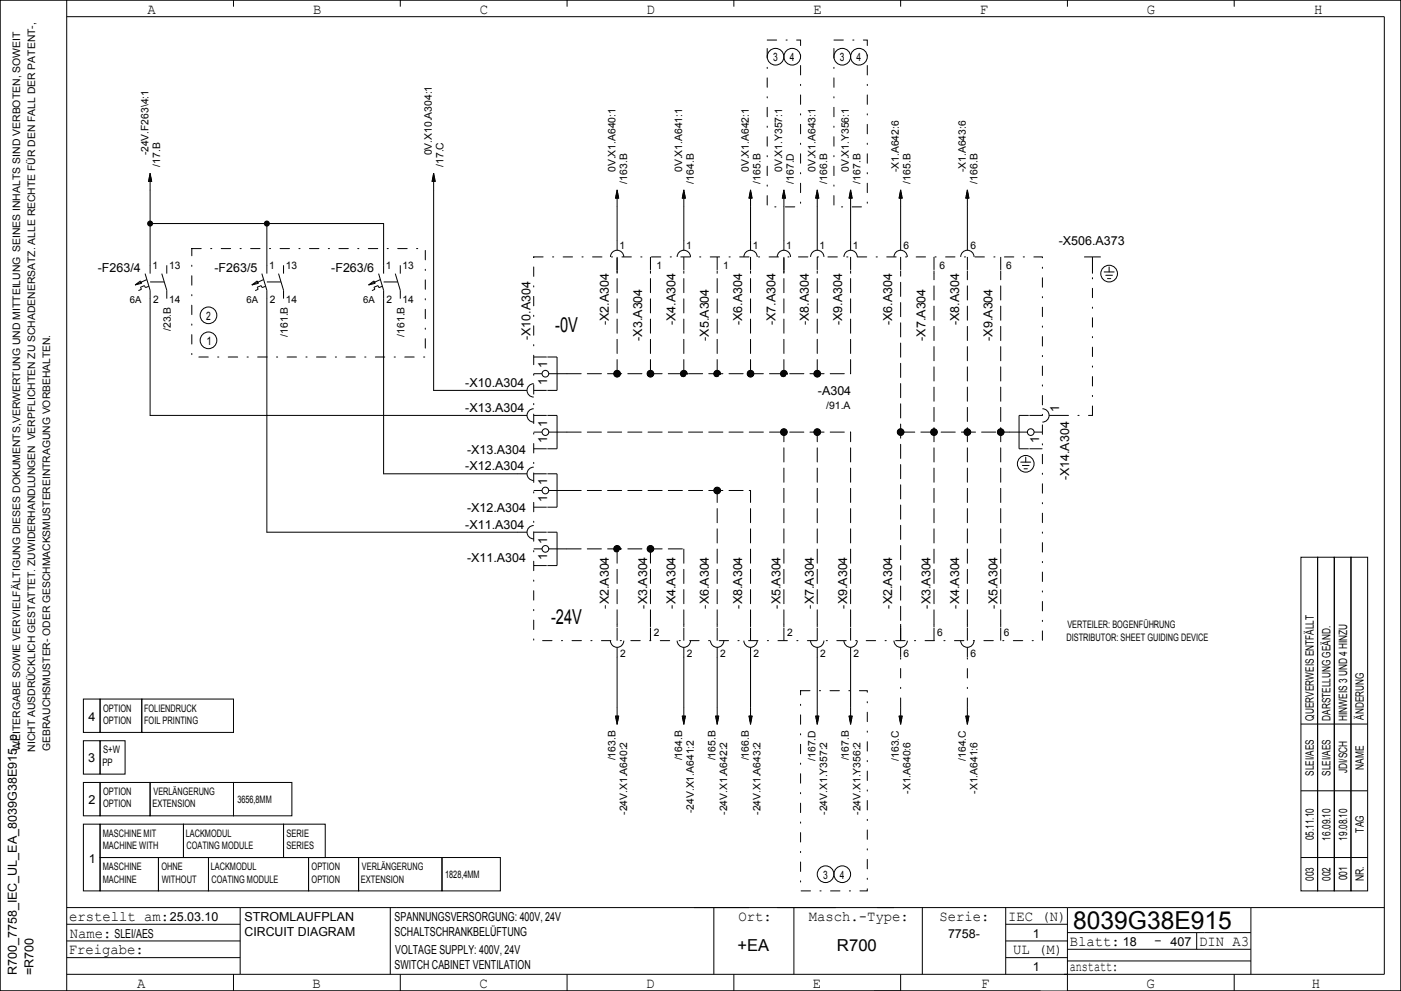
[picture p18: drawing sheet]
<svg xmlns="http://www.w3.org/2000/svg" width="420mm" height="297mm" viewBox="0 0 420 297" stroke-linecap="round" stroke-linejoin="round" font-family="sans-serif">
<defs><g id="words">
<text font-size="7.4" x="321.7" y="278.5">8039G38E915</text>
<g font-size="6.2">
<text x="166.4" y="99.5">­0V</text>
<text x="165.2" y="187">­24V</text>
</g>
<g font-size="4.9">
<text x="221" y="285">+EA</text>
<text x="250.9" y="285">R700</text>
</g>
<g font-size="4.4">
<text x="44.3" y="4.2">A</text>
<text x="93.8" y="4.2">B</text>
<text x="143.9" y="4.2">C</text>
<text x="193.9" y="4.2">D</text>
<text x="243.8" y="4.2">E</text>
<text x="293.8" y="4.2">F</text>
<text x="343.8" y="4.2">G</text>
<text x="394" y="4.2">H</text>
<text x="20.7" y="276">erstellt am:</text>
<text x="221.4" y="276">Ort:</text>
<text x="242.5" y="276">Masch.­Type:</text>
<text x="281.6" y="276">Serie:</text>
<text x="302.2" y="276">IEC (N)</text>
<text x="20.9" y="281">Name:</text>
<text x="20.6" y="286">Freigabe:</text>
<text x="303.7" y="286">UL (M)</text>
<text x="320.7" y="283.5">Blatt:</text>
<text x="346" y="283.2">­</text>
<text x="359.5" y="283.5">DIN A3</text>
<text x="320.7" y="291">anstatt:</text>
<text x="41.1" y="296">A</text>
<text x="93.7" y="296">B</text>
<text x="143.7" y="296">C</text>
<text x="193.7" y="296">D</text>
<text x="243.7" y="296">E</text>
<text x="294.1" y="296">F</text>
<text x="343.7" y="296">G</text>
<text x="393.3" y="296">H</text>
</g>
<g font-size="3.7">
<text x="317.4" y="73.5">­X506.A373</text>
<text x="29.3" y="81.5">­F263/4</text>
<text x="64.3" y="81.5">­F263/5</text>
<text x="99.3" y="81.5">­F263/6</text>
<text x="159" y="102" transform="rotate(-90 159 102)">­X10.A304</text>
<text x="182.5" y="97.4" transform="rotate(-90 182.5 97.4)">­X2.A304</text>
<text x="202.5" y="97.4" transform="rotate(-90 202.5 97.4)">­X4.A304</text>
<text x="222.5" y="97.4" transform="rotate(-90 222.5 97.4)">­X6.A304</text>
<text x="232.5" y="97.4" transform="rotate(-90 232.5 97.4)">­X7.A304</text>
<text x="242.5" y="97.4" transform="rotate(-90 242.5 97.4)">­X8.A304</text>
<text x="252.5" y="97.4" transform="rotate(-90 252.5 97.4)">­X9.A304</text>
<text x="267.5" y="97.4" transform="rotate(-90 267.5 97.4)">­X6.A304</text>
<text x="287.5" y="97.4" transform="rotate(-90 287.5 97.4)">­X8.A304</text>
<text x="192.5" y="102.1" transform="rotate(-90 192.5 102.1)">­X3.A304</text>
<text x="212.5" y="102.1" transform="rotate(-90 212.5 102.1)">­X5.A304</text>
<text x="277.5" y="102.1" transform="rotate(-90 277.5 102.1)">­X7.A304</text>
<text x="297.5" y="102.1" transform="rotate(-90 297.5 102.1)">­X9.A304</text>
<text x="164" y="110.4" transform="rotate(-90 164 110.4)">1</text>
<text x="139.5" y="116">­X10.A304</text>
<text x="164" y="115.4" transform="rotate(-90 164 115.4)">1</text>
<text x="245.2" y="118.5">­A304</text>
<text x="139.5" y="123.5">­X13.A304</text>
<text x="317.5" y="123.4" transform="rotate(-90 317.5 123.4)">1</text>
<text x="164" y="127.9" transform="rotate(-90 164 127.9)">1</text>
<text x="140" y="136">­X13.A304</text>
<text x="164" y="132.9" transform="rotate(-90 164 132.9)">1</text>
<text x="311.5" y="132.9" transform="rotate(-90 311.5 132.9)">1</text>
<text x="139.5" y="141">­X12.A304</text>
<text x="320.5" y="144" transform="rotate(-90 320.5 144)">­X14.A304</text>
<text x="164" y="145.4" transform="rotate(-90 164 145.4)">1</text>
<text x="140" y="153.5">­X12.A304</text>
<text x="164" y="150.4" transform="rotate(-90 164 150.4)">1</text>
<text x="139.5" y="158.5">­X11.A304</text>
<text x="164" y="167.9" transform="rotate(-90 164 167.9)">1</text>
<text x="164" y="162.9" transform="rotate(-90 164 162.9)">1</text>
<text x="140" y="168.5">­X11.A304</text>
<text x="182.5" y="182.4" transform="rotate(-90 182.5 182.4)">­X2.A304</text>
<text x="194" y="182.4" transform="rotate(-90 194 182.4)">­X3.A304</text>
<text x="202.5" y="182.4" transform="rotate(-90 202.5 182.4)">­X4.A304</text>
<text x="212.5" y="182.4" transform="rotate(-90 212.5 182.4)">­X6.A304</text>
<text x="222.5" y="182.4" transform="rotate(-90 222.5 182.4)">­X8.A304</text>
<text x="234" y="182.4" transform="rotate(-90 234 182.4)">­X5.A304</text>
<text x="244" y="182.4" transform="rotate(-90 244 182.4)">­X7.A304</text>
<text x="254" y="182.4" transform="rotate(-90 254 182.4)">­X9.A304</text>
<text x="267.5" y="182.4" transform="rotate(-90 267.5 182.4)">­X2.A304</text>
<text x="279" y="182.4" transform="rotate(-90 279 182.4)">­X3.A304</text>
<text x="287.5" y="182.4" transform="rotate(-90 287.5 182.4)">­X4.A304</text>
<text x="299" y="182.4" transform="rotate(-90 299 182.4)">­X5.A304</text>
<text x="26.5" y="216">4</text>
<text x="26.5" y="228.5">3</text>
<text x="26.5" y="241">2</text>
<text x="26.6" y="258.5">1</text>
<text x="50.9" y="276">25.03.10</text>
<text x="73.3" y="276">STROMLAUFPLAN</text>
<text x="118.3" y="276">SPANNUNGSVERSORGUNG: 400V, 24V</text>
<text x="34.3" y="281">SLEI/AES</text>
<text x="73.3" y="280.5">CIRCUIT DIAGRAM</text>
<text x="118.3" y="280.5">SCHALTSCHRANKBELÜFTUNG</text>
<text x="284.2" y="281">7758­</text>
<text x="309.6" y="281">1</text>
<text x="118.5" y="286">VOLTAGE SUPPLY: 400V, 24V</text>
<text x="336.6" y="283.5">18</text>
<text x="350.9" y="283.5">407</text>
<text x="5" y="292.3" transform="rotate(-90 5 292.3)">R700_7758_IEC_UL_EA_8039G38E915_p</text>
<text x="10" y="292.2" transform="rotate(-90 10 292.2)">=R700</text>
<text x="118.3" y="290.5">SWITCH CABINET VENTILATION</text>
<text x="309.6" y="291">1</text>
</g>
<g font-size="3.5">
<text x="231.8" y="18.4">3</text>
<text x="236.8" y="18.4">4</text>
<text x="251.8" y="18.4">3</text>
<text x="256.8" y="18.4">4</text>
<text x="61.8" y="95.9">2</text>
<text x="61.9" y="103.4">1</text>
<text x="393.9" y="216" transform="rotate(-90 393.9 216)">QUERVERWEIS ENTFÄLLT</text>
<text x="408.9" y="215.7" transform="rotate(-90 408.9 215.7)">ÄNDERUNG</text>
<text x="398.9" y="216" transform="rotate(-90 398.9 216)">DARSTELLUNG GEÄND.</text>
<text x="403.9" y="216" transform="rotate(-90 403.9 216)">HINWEIS 3 UND 4 HINZU</text>
<text x="393.9" y="232.5" transform="rotate(-90 393.9 232.5)">SLEI/AES</text>
<text x="398.9" y="232.5" transform="rotate(-90 398.9 232.5)">SLEI/AES</text>
<text x="403.9" y="231.8" transform="rotate(-90 403.9 231.8)">JDI/SCH</text>
<text x="408.9" y="230.7" transform="rotate(-90 408.9 230.7)">NAME</text>
<text x="393.9" y="251.8" transform="rotate(-90 393.9 251.8)">05.11.10</text>
<text x="398.9" y="251.9" transform="rotate(-90 398.9 251.9)">16.09.10</text>
<text x="403.9" y="251.9" transform="rotate(-90 403.9 251.9)">19.08.10</text>
<text x="408.9" y="249.5" transform="rotate(-90 408.9 249.5)">TAG</text>
<text x="246.8" y="263.4">3</text>
<text x="251.8" y="263.4">4</text>
<text x="403.9" y="263.8" transform="rotate(-90 403.9 263.8)">001</text>
<text x="393.9" y="264.1" transform="rotate(-90 393.9 264.1)">003</text>
<text x="398.9" y="264.1" transform="rotate(-90 398.9 264.1)">002</text>
<text x="408.9" y="264.2" transform="rotate(-90 408.9 264.2)">NR.</text>
</g>
<g font-size="3.1">
<text x="44.5" y="46.6" transform="rotate(-90 44.5 46.6)">­24V.F263\4:1</text>
<text x="129.5" y="46.6" transform="rotate(-90 129.5 46.6)">0V.X10.A304:1</text>
<text x="48" y="50" transform="rotate(-90 48 50)">/17.B</text>
<text x="133" y="50" transform="rotate(-90 133 50)">/17.C</text>
<text x="184.5" y="51.6" transform="rotate(-90 184.5 51.6)">0V.X1.A640:1</text>
<text x="204.5" y="51.6" transform="rotate(-90 204.5 51.6)">0V.X1.A641:1</text>
<text x="224.5" y="51.6" transform="rotate(-90 224.5 51.6)">0V.X1.A642:1</text>
<text x="234.5" y="51.6" transform="rotate(-90 234.5 51.6)">0V.X1.Y357:1</text>
<text x="244.5" y="51.6" transform="rotate(-90 244.5 51.6)">0V.X1.A643:1</text>
<text x="254.5" y="51.6" transform="rotate(-90 254.5 51.6)">0V.X1.Y356:1</text>
<text x="269.5" y="51.6" transform="rotate(-90 269.5 51.6)">­X1.A642:6</text>
<text x="289.5" y="51.6" transform="rotate(-90 289.5 51.6)">­X1.A643:6</text>
<text x="188" y="55" transform="rotate(-90 188 55)">/163.B</text>
<text x="208" y="55" transform="rotate(-90 208 55)">/164.B</text>
<text x="228" y="55" transform="rotate(-90 228 55)">/165.B</text>
<text x="238" y="55" transform="rotate(-90 238 55)">/167.D</text>
<text x="248" y="55" transform="rotate(-90 248 55)">/166.B</text>
<text x="258" y="55" transform="rotate(-90 258 55)">/167.B</text>
<text x="273" y="55" transform="rotate(-90 273 55)">/165.B</text>
<text x="293" y="55" transform="rotate(-90 293 55)">/166.B</text>
<text x="185.7" y="74.5">1</text>
<text x="205.7" y="74.5">1</text>
<text x="225.7" y="74.5">1</text>
<text x="235.7" y="74.5">1</text>
<text x="245.7" y="74.5">1</text>
<text x="255.7" y="74.5">1</text>
<text x="270.9" y="74.5">6</text>
<text x="290.9" y="74.5">6</text>
<text x="45.7" y="80.8">1</text>
<text x="50.7" y="80.8">13</text>
<text x="80.7" y="80.8">1</text>
<text x="85.7" y="80.8">13</text>
<text x="115.7" y="80.8">1</text>
<text x="120.7" y="80.8">13</text>
<text x="196.8" y="80.8">1</text>
<text x="216.8" y="80.8">1</text>
<text x="281.7" y="80.8">6</text>
<text x="301.7" y="80.8">6</text>
<text x="45.9" y="90.7">2</text>
<text x="50.7" y="90.7">14</text>
<text x="80.9" y="90.7">2</text>
<text x="85.7" y="90.7">14</text>
<text x="115.9" y="90.7">2</text>
<text x="120.7" y="90.7">14</text>
<text x="51.3" y="99.2" transform="rotate(-90 51.3 99.2)">/23.B</text>
<text x="86.3" y="100.9" transform="rotate(-90 86.3 100.9)">/161.B</text>
<text x="121.3" y="100.9" transform="rotate(-90 121.3 100.9)">/161.B</text>
<text x="247.7" y="122.6">/91.A</text>
<text x="196" y="190.8">2</text>
<text x="236" y="190.8">2</text>
<text x="280.9" y="190.8">6</text>
<text x="300.9" y="190.8">6</text>
<text x="320" y="188.3">VERTEILER: BOGENFÜHRUNG</text>
<text x="185.9" y="197">2</text>
<text x="205.9" y="197">2</text>
<text x="215.9" y="197">2</text>
<text x="225.9" y="197">2</text>
<text x="245.9" y="197">2</text>
<text x="255.9" y="197">2</text>
<text x="270.9" y="197">6</text>
<text x="290.9" y="197">6</text>
<text x="319.7" y="192">DISTRIBUTOR: SHEET GUIDING DEVICE</text>
<text x="30.9" y="213.2">OPTION</text>
<text x="43.2" y="213.2">FOLIENDRUCK</text>
<text x="30.9" y="217">OPTION</text>
<text x="43.2" y="217">FOIL PRINTING</text>
<text x="6" y="225" transform="rotate(-90 6 225)">WEITERGABE SOWIE VERVIELFÄLTIGUNG DIESES DOKUMENTS,VERWERTUNG UND MITTEILUNG SEINES INHALTS SIND VERBOTEN, SOWEIT</text>
<text x="10.5" y="225.3" transform="rotate(-90 10.5 225.3)">NICHT AUSDRÜCKLICH GESTATTET. ZUWIDERHANDLUNGEN VERPFLICHTEN ZU SCHADENERSATZ. ALLE RECHTE FÜR DEN FALL DER PATENT­,</text>
<text x="15" y="225.1" transform="rotate(-90 15 225.1)">GEBRAUCHSMUSTER­ ODER GESCHMACKSMUSTEREINTRAGUNG VORBEHALTEN.</text>
<text x="30.9" y="225.8">S+W</text>
<text x="184.5" y="227.9" transform="rotate(-90 184.5 227.9)">/163.B</text>
<text x="204.5" y="227.9" transform="rotate(-90 204.5 227.9)">/164.B</text>
<text x="214.5" y="227.9" transform="rotate(-90 214.5 227.9)">/165.B</text>
<text x="224.5" y="227.9" transform="rotate(-90 224.5 227.9)">/166.B</text>
<text x="244.5" y="228" transform="rotate(-90 244.5 228)">/167.D</text>
<text x="254.5" y="227.9" transform="rotate(-90 254.5 227.9)">/167.B</text>
<text x="269.5" y="228" transform="rotate(-90 269.5 228)">/163.C</text>
<text x="289.5" y="228" transform="rotate(-90 289.5 228)">/164.C</text>
<text x="30.7" y="229.5">PP</text>
<text x="30.9" y="238.3">OPTION</text>
<text x="46" y="238.3">VERLÄNGERUNG</text>
<text x="273" y="237.9" transform="rotate(-90 273 237.9)">­X1.A640:6</text>
<text x="293" y="237.9" transform="rotate(-90 293 237.9)">­X1.A641:6</text>
<text x="30.9" y="242">OPTION</text>
<text x="45.7" y="242">EXTENSION</text>
<text x="71.1" y="240.8">3656,8MM</text>
<text x="188" y="244.2" transform="rotate(-90 188 244.2)">­24V.X1.A640:2</text>
<text x="208" y="243.7" transform="rotate(-90 208 243.7)">­24V.X1.A641:2</text>
<text x="218" y="244.2" transform="rotate(-90 218 244.2)">­24V.X1.A642:2</text>
<text x="228" y="244.2" transform="rotate(-90 228 244.2)">­24V.X1.A643:2</text>
<text x="248" y="244.2" transform="rotate(-90 248 244.2)">­24V.X1.Y357:2</text>
<text x="258" y="244.2" transform="rotate(-90 258 244.2)">­24V.X1.Y356:2</text>
<text x="30.8" y="250.7">MASCHINE MIT</text>
<text x="55.7" y="250.7">LACKMODUL</text>
<text x="85.9" y="250.7">SERIE</text>
<text x="30.8" y="254.5">MACHINE WITH</text>
<text x="55.9" y="254.5">COATING MODULE</text>
<text x="85.9" y="254.5">SERIES</text>
<text x="30.8" y="260.8">MASCHINE</text>
<text x="48.4" y="260.8">OHNE</text>
<text x="63.2" y="260.8">LACKMODUL</text>
<text x="93.4" y="260.8">OPTION</text>
<text x="108.5" y="260.8">VERLÄNGERUNG</text>
<text x="133.5" y="263.3">1828,4MM</text>
<text x="30.8" y="264.5">MACHINE</text>
<text x="48.5" y="264.5">WITHOUT</text>
<text x="63.4" y="264.5">COATING MODULE</text>
<text x="93.4" y="264.5">OPTION</text>
<text x="108.2" y="264.5">EXTENSION</text>
</g>
<g font-size="2.9">
<text x="38.9" y="90.7">6A</text>
<text x="73.9" y="90.7">6A</text>
<text x="108.9" y="90.7">6A</text>
</g>
</g></defs>
<path d="M230 12h10v50h-10zM250 12h10v50h-10zM57.5 74.5h70v32.5h-70zM160 77h152.5v115h-152.5zM317.5 124.5h10M327.5 124.5v-42.5M240 207h20v60h-20zM270 212v-15M290 212v-15" fill="none" stroke="#000" stroke-width=".3" stroke-dasharray="2.8 2.8 .4 2.8"/>
<g fill="none" stroke="#000" stroke-width=".3" stroke-dasharray="4.2 1.8">
<path d="M170 112h85M185 112v-35M195 112v-30M205 112v-30M215 112v-30M225 112v-30M235 112v-35M245 112v-30M255 112v-30M170 129.5h85M270 129.5h32.5M170 147h55"/>
<path d="M170 164.5h35M185 187v-22.5M195 187v-22.5M205 187v-22.5M215 187v-40M225 187v-40M235 187v-57.5M245 187v-57.5M255 187v-57.5M270 192v-110M280 187v-105M290 187v-105"/>
<path d="M300 187v-105"/>
<circle cx="205" cy="112" r="1"/>
<circle cx="205" cy="112" r=".9"/>
<circle cx="205" cy="112" r=".8"/>
<circle cx="205" cy="112" r=".6"/>
<circle cx="205" cy="112" r=".7"/>
<circle cx="205" cy="112" r=".4"/>
<circle cx="205" cy="112" r=".5"/>
<circle cx="205" cy="112" r=".3"/>
<circle cx="205" cy="112" r=".1"/>
<circle cx="205" cy="112" r=".2"/>
<circle cx="215" cy="112" r=".8"/>
<circle cx="215" cy="112" r=".5"/>
<circle cx="215" cy="112" r=".9"/>
<circle cx="215" cy="112" r="1"/>
<circle cx="215" cy="112" r=".6"/>
<circle cx="215" cy="112" r=".7"/>
<circle cx="215" cy="112" r=".4"/>
<circle cx="215" cy="112" r=".3"/>
<circle cx="215" cy="112" r=".2"/>
<circle cx="215" cy="112" r=".1"/>
<circle cx="235" cy="112" r="1"/>
<circle cx="235" cy="112" r=".8"/>
<circle cx="235" cy="112" r=".9"/>
<circle cx="235" cy="112" r=".7"/>
<circle cx="235" cy="112" r=".4"/>
<circle cx="235" cy="112" r=".5"/>
<circle cx="235" cy="112" r=".6"/>
<circle cx="235" cy="112" r=".3"/>
<circle cx="235" cy="112" r=".1"/>
<circle cx="235" cy="112" r=".2"/>
<circle cx="185" cy="164.5" r="1"/>
<circle cx="185" cy="164.5" r=".9"/>
<circle cx="185" cy="164.5" r=".8"/>
<circle cx="185" cy="164.5" r=".7"/>
<circle cx="185" cy="164.5" r=".5"/>
<circle cx="185" cy="164.5" r=".4"/>
<circle cx="185" cy="164.5" r=".6"/>
<circle cx="185" cy="164.5" r=".3"/>
<circle cx="185" cy="164.5" r=".1"/>
<circle cx="185" cy="164.5" r=".2"/>
</g>
<g fill="none" stroke="#000" stroke-width=".3">
<path d="M0 0h420v297h-420zM20 0v297M20 5h395v287h-395M70 0v2M120 0v2M170 0v2M220 0v2M270 0v2M320 0v2M370 0v2M44.6 54.1v.4M44.7 53.5v1"/>
<path d="M44.8 53v1.5M44.9 52.5v2M45 51.9v30.1M45 51.9l.5 2.6M45 51.9l-.5 2.6M45.1 52.6v1.9M45.2 53v1.5M45.3 53.5v1M45.4 54.1v.4M129.6 54.1v.4M129.7 53.5v1M129.8 53v1.5"/>
<path d="M129.9 52.5v2M130 51.9v65.1h28M130 51.9l.5 2.6M130 51.9l-.5 2.6M130.1 52.6v1.9M130.2 53v1.5M130.3 53.5v1M130.4 54.1v.4M184.6 59.1v.4M184.7 58.5v1M184.8 58v1.5M184.9 57.5v2"/>
<path d="M185 56.9v18.1M185 56.9l.5 2.6M185 56.9l-.5 2.6M185.1 57.6v1.9M185.2 58v1.5M185.3 58.5v1M185.4 59.1v.4M204.6 59.1v.4M204.7 58.5v1M204.8 58v1.5M204.9 57.5v2M205 56.9v18.1"/>
<path d="M205 56.9l.5 2.6M205 56.9l-.5 2.6M205.1 57.6v1.9M205.2 58v1.5M205.3 58.5v1M205.4 59.1v.4M224.6 59.1v.4M224.7 58.5v1M224.8 58v1.5M224.9 57.5v2M225 56.9v18.1M225 56.9l.5 2.6"/>
<path d="M225 56.9l-.5 2.6M225.1 57.6v1.9M225.2 58v1.5M225.3 58.5v1M225.4 59.1v.4M234.6 59.1v.4M234.7 58.5v1M234.8 58v1.5M234.9 57.5v2M235 56.9v18.1M235 56.9l.5 2.6M235 56.9l-.5 2.6"/>
<path d="M235.1 57.6v1.9M235.2 58v1.5M235.3 58.5v1M235.4 59.1v.4M244.6 59.1v.4M244.7 58.5v1M244.8 58v1.5M244.9 57.5v2M245 56.9v18.1M245 56.9l.5 2.6M245 56.9l-.5 2.6M245.1 57.6v1.9"/>
<path d="M245.2 58v1.5M245.3 58.5v1M245.4 59.1v.4M254.6 59.1v.4M254.7 58.5v1M254.8 58v1.5M254.9 57.5v2M255 56.9v18.1M255 56.9l.5 2.6M255 56.9l-.5 2.6M255.1 57.6v1.9M255.2 58v1.5"/>
<path d="M255.3 58.5v1M255.4 59.1v.4M269.6 59.1v.4M269.7 58.5v1M269.8 58v1.5M269.9 57.5v2M270 56.9v18.1M270 56.9l.5 2.6M270 56.9l-.5 2.6M270.1 57.6v1.9M270.2 58v1.5M270.3 58.5v1"/>
<path d="M270.4 59.1v.4M289.6 59.1v.4M289.7 58.5v1M289.8 58v1.5M289.9 57.5v2M290 56.9v18.1M290 56.9l.5 2.6M290 56.9l-.5 2.6M290.1 57.6v1.9M290.2 58v1.5M290.3 58.5v1M290.4 59.1v.4"/>
<path d="M45 67h70v15M50 79.5v2.5M80 67v15M85 79.5v2.5M120 79.5v2.5M183 77a2 2 0 0 1 2-2 2 2 0 0 1 2 2M185 77v3.9M195 77v3.9M203 77a2 2 0 0 1 2-2 2 2 0 0 1 2 2M205 77v3.9M215 77v3.9M223 77a2 2 0 0 1 2-2 2 2 0 0 1 2 2"/>
<path d="M225 77v3.9M233 77a2 2 0 0 1 2-2 2 2 0 0 1 2 2M235 77v3.9M243 77a2 2 0 0 1 2-2 2 2 0 0 1 2 2M245 77v3.9M253 77a2 2 0 0 1 2-2 2 2 0 0 1 2 2M255 77v3.9M268 77a2 2 0 0 1 2-2 2 2 0 0 1 2 2M270 77v3.9M280 77v3.9M288 77a2 2 0 0 1 2-2 2 2 0 0 1 2 2M290 77v3.9"/>
<path d="M300 77v3.9M325 77h5M327.5 77v5M40.5 85.4l1.6-1.2 .4 .7zM43.5 82l1.5 5v37.5h113M44 83.8l-3.5 1.6M44.6 85.8l-1 .4-.3-.6-1.2 .5 .3 .6-.9 .4M48.5 82l1.5 5v2.5M75.5 85.4l1.6-1.2 .4 .7zM78.5 82l1.5 5v72.5h78M79 83.8l-3.5 1.6M79.6 85.8l-1 .4-.3-.6-1.2 .5 .3 .6-.9 .4"/>
<path d="M83.5 82l1.5 5v2.5M110.5 85.4l1.6-1.2 .4 .7zM113.5 82l1.5 5v55h43M114 83.8l-3.5 1.6M114.6 85.8l-1 .4-.3-.6-1.2 .5 .3 .6-.9 .4M118.5 82l1.5 5v2.5M185 81.1v.9M195 81.1v.9M205 81.1v.9M215 81.1v.9M225 81.1v.9M235 81.1v.9"/>
<path d="M245 81.1v.9M255 81.1v.9M270 81.1v.9M280 81.1v.9M290 81.1v.9M300 81.1v.9M331 81.5h3M331.5 82.5h2M332 83.5h1M332.5 80v1.5M160 115a2 2 0 0 0-2 2 2 2 0 0 0 2 2M160 117h3.9"/>
<path d="M160 112h2.5M160 107h3.9M164.1 107h2.9v10h-2.9M164.5 112h5.5M160 140a2 2 0 0 0-2 2 2 2 0 0 0 2 2M160 122.5a2 2 0 0 0-2 2 2 2 0 0 0 2 2M160 124.5h3.9M160 134.5h3.9M160 129.5h2.5M164.1 124.5h2.9v10h-2.9M164.5 129.5h5.5M302.5 129.5h5.5"/>
<path d="M306 138.5h3M306.5 139.5h2M307.5 137v1.5M308.4 124.5h-2.9v10h2.9M308.6 124.5h3.9M308.6 134.5h3.9M310 129.5h2.5M312.5 122.5a2 2 0 0 1 2 2 2 2 0 0 1-2 2M314.5 124.5h3M160 157.5a2 2 0 0 0-2 2 2 2 0 0 0 2 2M160 142h3.9M160 159.5h3.9"/>
<path d="M160 152h3.9M160 147h2.5M164.1 142h2.9v10h-2.9M164.1 159.5h2.9v10h-2.9M164.5 147h5.5M307 140.5h1M160 169.5h3.9M160 164.5h2.5M164.5 164.5h5.5M390 167h5v100h-5zM395 167h5v100h-5zM400 167h5v100h-5z"/>
<path d="M405 167h5v100h-5zM183 192a2 2 0 0 0 2 2 2 2 0 0 0 2-2M185 187v.9M185 188.1v3.9M185 194v23.1M195 187v.9M195 188.1v3.9M203 192a2 2 0 0 0 2 2 2 2 0 0 0 2-2M205 187v.9M205 188.1v3.9M205 194v23.1M213 192a2 2 0 0 0 2 2 2 2 0 0 0 2-2"/>
<path d="M215 187v.9M215 188.1v3.9M215 194v23.1M223 192a2 2 0 0 0 2 2 2 2 0 0 0 2-2M225 187v.9M225 188.1v3.9M225 194v23.1M235 187v.9M235 188.1v3.9M243 192a2 2 0 0 0 2 2 2 2 0 0 0 2-2M245 187v.9M245 188.1v3.9"/>
<path d="M245 194v23.1M253 192a2 2 0 0 0 2 2 2 2 0 0 0 2-2M255 187v.9M255 188.1v3.9M255 194v23.1M268 192a2 2 0 0 0 2 2 2 2 0 0 0 2-2M270 187v.9M270 188.1v3.9M270 194v3M280 187v.9M280 188.1v3.9M288 192a2 2 0 0 0 2 2 2 2 0 0 0 2-2"/>
<path d="M290 187v.9M290 188.1v3.9M290 194v3M300 187v.9M300 188.1v3.9M25 209.5h5v10h-5zM30 209.5h12.5v10h-12.5zM42.5 209.5h27.5v10h-27.5zM184.5 214.5l.5 2.6M184.6 214.5v.4M184.7 214.5v1M184.8 214.5v1.5"/>
<path d="M184.9 214.5v1.9M185.1 214.5v2M185.2 214.5v1.5M185.3 214.5v1M185.4 214.5v.4M185.5 214.5l-.5 2.6M204.5 214.5l.5 2.6M204.6 214.5v.4M204.7 214.5v1M204.8 214.5v1.5M204.9 214.5v1.9M205.1 214.5v2"/>
<path d="M205.2 214.5v1.5M205.3 214.5v1M205.4 214.5v.4M205.5 214.5l-.5 2.6M214.5 214.5l.5 2.6M214.6 214.5v.4M214.7 214.5v1M214.8 214.5v1.5M214.9 214.5v1.9M215.1 214.5v2M215.2 214.5v1.5M215.3 214.5v1"/>
<path d="M215.4 214.5v.4M215.5 214.5l-.5 2.6M224.5 214.5l.5 2.6M224.6 214.5v.4M224.7 214.5v1M224.8 214.5v1.5M224.9 214.5v1.9M225.1 214.5v2M225.2 214.5v1.5M225.3 214.5v1M225.4 214.5v.4M225.5 214.5l-.5 2.6"/>
<path d="M244.5 214.5l.5 2.6M244.6 214.5v.4M244.7 214.5v1M244.8 214.5v1.5M244.9 214.5v1.9M245.1 214.5v2M245.2 214.5v1.5M245.3 214.5v1M245.4 214.5v.4M245.5 214.5l-.5 2.6M254.5 214.5l.5 2.6M254.6 214.5v.4"/>
<path d="M254.7 214.5v1M254.8 214.5v1.5M254.9 214.5v1.9M255.1 214.5v2M255.2 214.5v1.5M255.3 214.5v1M255.4 214.5v.4M255.5 214.5l-.5 2.6M269.5 214.5l.5 2.6M269.6 214.5v.4M269.7 214.5v1M269.8 214.5v1.5"/>
<path d="M269.9 214.5v1.9M270 212v5.1M270.1 214.5v2M270.2 214.5v1.5M270.3 214.5v1M270.4 214.5v.4M270.5 214.5l-.5 2.6M289.5 214.5l.5 2.6M289.6 214.5v.4M289.7 214.5v1M289.8 214.5v1.5M289.9 214.5v1.9"/>
<path d="M290 212v5.1M290.1 214.5v2M290.2 214.5v1.5M290.3 214.5v1M290.4 214.5v.4M290.5 214.5l-.5 2.6M390 217h20M25 234.5h5v10h-5zM25 222h5v10h-5zM30 234.5h15v10h-15zM30 222h7.5v10h-7.5zM45 234.5h25v10h-25z"/>
<path d="M70 234.5h17.5v10h-17.5zM390 237h20M25 247h5v20h-5zM30 247h25v10h-25zM30 257h17.5v10h-17.5zM47.5 257h15v10h-15zM55 247h30v10h-30zM62.5 257h30v10h-30zM85 247h12.5v10h-12.5zM92.5 257h15v10h-15zM107.5 257h25v10h-25zM132.5 257h17.5v10h-17.5z"/>
<path d="M390 257h20M20 277h52M20 272h395M72 272v20M117 272v20M214 272v20M238 272v20M276.5 272v20M301.5 272v20M301.5 277h18.5M320 272v25h100v-297h-420v297h312M320 279.5h55"/>
<path d="M358.7 279.5v5M375 272v20M20 287h52M20 282h52M70 292v5M120 292v5M170 292v5M220 292v5M270 292v5M301.5 287h18.5M301.5 282h18.5M320 284.5h55"/>
<path d="M320 288h55M370 292v5"/>
<circle cx="232.5" cy="17" r="2.5"/>
<circle cx="237.5" cy="17" r="2.5"/>
<circle cx="252.5" cy="17" r="2.5"/>
<circle cx="257.5" cy="17" r="2.5"/>
<circle cx="62.5" cy="94.5" r="2.5"/>
<circle cx="332.5" cy="82" r="2.5"/>
<circle cx="62.5" cy="102" r="2.5"/>
<circle cx="163.5" cy="112" r="1"/>
<circle cx="185" cy="112" r="1"/>
<circle cx="185" cy="112" r=".9"/>
<circle cx="185" cy="112" r=".8"/>
<circle cx="185" cy="112" r=".7"/>
<circle cx="185" cy="112" r=".4"/>
<circle cx="185" cy="112" r=".5"/>
<circle cx="185" cy="112" r=".6"/>
<circle cx="185" cy="112" r=".3"/>
<circle cx="185" cy="112" r=".1"/>
<circle cx="185" cy="112" r=".2"/>
<circle cx="195" cy="112" r=".8"/>
<circle cx="195" cy="112" r="1"/>
<circle cx="195" cy="112" r=".5"/>
<circle cx="195" cy="112" r=".9"/>
<circle cx="195" cy="112" r=".7"/>
<circle cx="195" cy="112" r=".4"/>
<circle cx="195" cy="112" r=".6"/>
<circle cx="195" cy="112" r=".3"/>
<circle cx="195" cy="112" r=".2"/>
<circle cx="195" cy="112" r=".1"/>
<circle cx="225" cy="112" r="1"/>
<circle cx="225" cy="112" r=".7"/>
<circle cx="225" cy="112" r=".8"/>
<circle cx="225" cy="112" r=".5"/>
<circle cx="225" cy="112" r=".4"/>
<circle cx="225" cy="112" r=".9"/>
<circle cx="225" cy="112" r=".6"/>
<circle cx="225" cy="112" r=".3"/>
<circle cx="225" cy="112" r=".1"/>
<circle cx="225" cy="112" r=".2"/>
<circle cx="245" cy="112" r="1"/>
<circle cx="245" cy="112" r=".7"/>
<circle cx="245" cy="112" r=".8"/>
<circle cx="245" cy="112" r=".5"/>
<circle cx="245" cy="112" r=".4"/>
<circle cx="245" cy="112" r=".9"/>
<circle cx="245" cy="112" r=".6"/>
<circle cx="245" cy="112" r=".3"/>
<circle cx="245" cy="112" r=".2"/>
<circle cx="245" cy="112" r=".1"/>
<circle cx="163.5" cy="129.5" r="1"/>
<circle cx="235" cy="129.5" r="1"/>
<circle cx="235" cy="129.5" r=".8"/>
<circle cx="235" cy="129.5" r=".9"/>
<circle cx="235" cy="129.5" r=".7"/>
<circle cx="235" cy="129.5" r=".4"/>
<circle cx="235" cy="129.5" r=".5"/>
<circle cx="235" cy="129.5" r=".6"/>
<circle cx="235" cy="129.5" r=".3"/>
<circle cx="235" cy="129.5" r=".1"/>
<circle cx="235" cy="129.5" r=".2"/>
<circle cx="245" cy="129.5" r="1"/>
<circle cx="245" cy="129.5" r=".7"/>
<circle cx="245" cy="129.5" r=".8"/>
<circle cx="245" cy="129.5" r=".5"/>
<circle cx="245" cy="129.5" r=".4"/>
<circle cx="245" cy="129.5" r=".9"/>
<circle cx="245" cy="129.5" r=".6"/>
<circle cx="245" cy="129.5" r=".3"/>
<circle cx="245" cy="129.5" r=".2"/>
<circle cx="245" cy="129.5" r=".1"/>
<circle cx="270" cy="129.5" r=".8"/>
<circle cx="270" cy="129.5" r=".9"/>
<circle cx="270" cy="129.5" r="1"/>
<circle cx="270" cy="129.5" r=".6"/>
<circle cx="270" cy="129.5" r=".5"/>
<circle cx="270" cy="129.5" r=".7"/>
<circle cx="270" cy="129.5" r=".4"/>
<circle cx="270" cy="129.5" r=".3"/>
<circle cx="270" cy="129.5" r=".1"/>
<circle cx="270" cy="129.5" r=".2"/>
<circle cx="280" cy="129.5" r="1"/>
<circle cx="280" cy="129.5" r=".7"/>
<circle cx="280" cy="129.5" r=".8"/>
<circle cx="280" cy="129.5" r=".5"/>
<circle cx="280" cy="129.5" r=".4"/>
<circle cx="280" cy="129.5" r=".9"/>
<circle cx="280" cy="129.5" r=".6"/>
<circle cx="280" cy="129.5" r=".3"/>
<circle cx="280" cy="129.5" r=".2"/>
<circle cx="280" cy="129.5" r=".1"/>
<circle cx="290" cy="129.5" r="1"/>
<circle cx="290" cy="129.5" r=".9"/>
<circle cx="290" cy="129.5" r=".8"/>
<circle cx="290" cy="129.5" r=".6"/>
<circle cx="290" cy="129.5" r=".7"/>
<circle cx="290" cy="129.5" r=".5"/>
<circle cx="290" cy="129.5" r=".4"/>
<circle cx="290" cy="129.5" r=".3"/>
<circle cx="290" cy="129.5" r=".1"/>
<circle cx="290" cy="129.5" r=".2"/>
<circle cx="300" cy="129.5" r="1"/>
<circle cx="300" cy="129.5" r=".8"/>
<circle cx="300" cy="129.5" r=".5"/>
<circle cx="300" cy="129.5" r=".9"/>
<circle cx="300" cy="129.5" r=".7"/>
<circle cx="300" cy="129.5" r=".6"/>
<circle cx="300" cy="129.5" r=".4"/>
<circle cx="300" cy="129.5" r=".3"/>
<circle cx="300" cy="129.5" r=".2"/>
<circle cx="300" cy="129.5" r=".1"/>
<circle cx="307.5" cy="139" r="2.5"/>
<circle cx="309" cy="129.5" r="1"/>
<circle cx="163.5" cy="147" r="1"/>
<circle cx="215" cy="147" r=".8"/>
<circle cx="215" cy="147" r=".5"/>
<circle cx="215" cy="147" r=".9"/>
<circle cx="215" cy="147" r="1"/>
<circle cx="215" cy="147" r=".6"/>
<circle cx="215" cy="147" r=".7"/>
<circle cx="215" cy="147" r=".4"/>
<circle cx="215" cy="147" r=".3"/>
<circle cx="215" cy="147" r=".2"/>
<circle cx="215" cy="147" r=".1"/>
<circle cx="163.5" cy="164.5" r="1"/>
<circle cx="195" cy="164.5" r=".5"/>
<circle cx="195" cy="164.5" r="1"/>
<circle cx="195" cy="164.5" r=".8"/>
<circle cx="195" cy="164.5" r=".9"/>
<circle cx="195" cy="164.5" r=".7"/>
<circle cx="195" cy="164.5" r=".4"/>
<circle cx="195" cy="164.5" r=".6"/>
<circle cx="195" cy="164.5" r=".3"/>
<circle cx="195" cy="164.5" r=".2"/>
<circle cx="195" cy="164.5" r=".1"/>
<circle cx="247.5" cy="262" r="2.5"/>
<circle cx="252.5" cy="262" r="2.5"/>
</g>
<path d="M45 84.5h4.2M80 84.5h4.2M115 84.5h4.2" fill="none" stroke="#000" stroke-width=".3" stroke-dasharray="4.2 1.8" stroke-linecap="butt"/>
<g fill="#000">
<circle cx="45" cy="67" r=".9"/>
<circle cx="80" cy="67" r=".9"/>
</g>
<use href="#words"/>
</svg>
